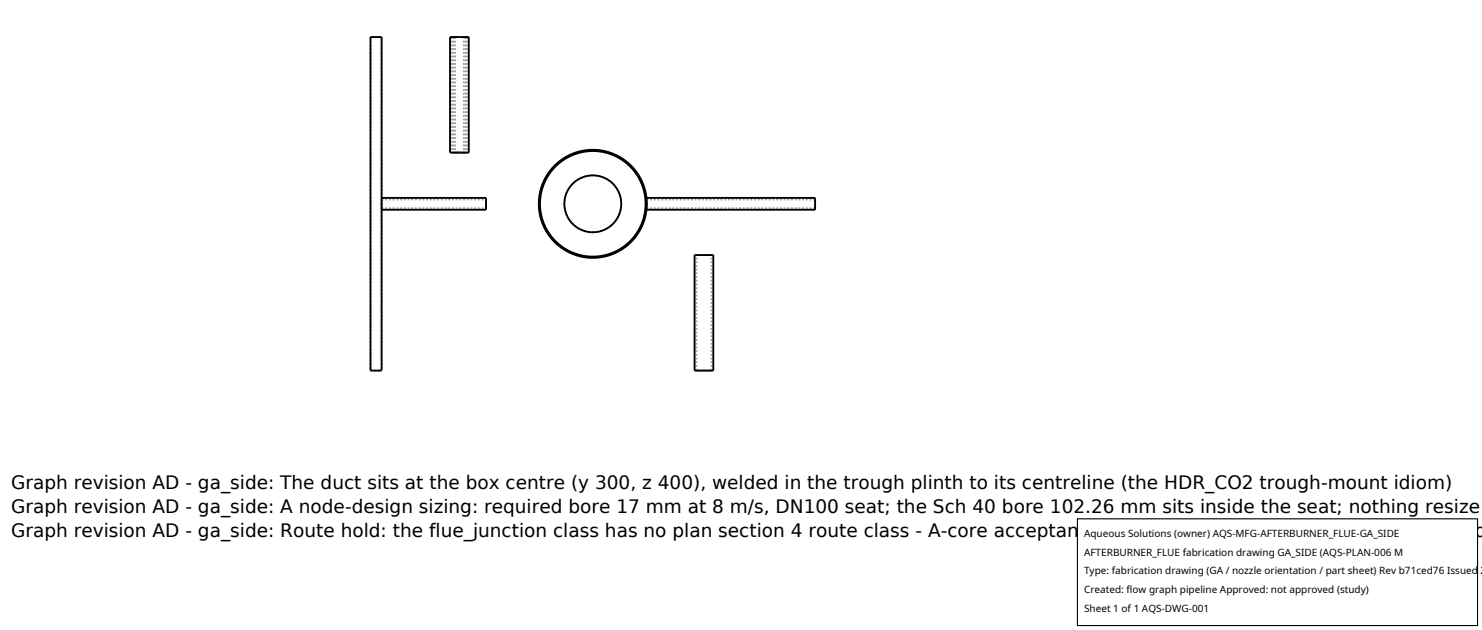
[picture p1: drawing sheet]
<svg xmlns="http://www.w3.org/2000/svg" width="212mm" height="90mm" viewBox="0 0 212 90" stroke-linecap="round" stroke-linejoin="round" font-family="sans-serif">
<defs><g id="words">
<g font-size="2.6">
<text x="1.6" y="69.8">Graph revision AD - ga_side: The duct sits at the box centre (y 300, z 400), welded in the trough plinth to its centreline (the HDR_CO2 trough-mount idiom)</text>
<text x="1.6" y="73.3">Graph revision AD - ga_side: A node-design sizing: required bore 17 mm at 8 m/s, DN100 seat; the Sch 40 bore 102.26 mm sits inside the seat; nothing resize</text>
<text x="1.6" y="76.7">Graph revision AD - ga_side: Route hold: the flue_junction class has no plan section 4 route class - A-core acceptance with the hold named; the A-PIPE idiom fo</text>
</g>
<g font-size="1.4">
<text x="154.8" y="76.6">Aqueous Solutions (owner) AQS-MFG-AFTERBURNER_FLUE-GA_SIDE</text>
<text x="154.8" y="79.3">AFTERBURNER_FLUE fabrication drawing GA_SIDE (AQS-PLAN-006 M</text>
<text x="154.8" y="82">Type: fabrication drawing (GA / nozzle orientation / part sheet) Rev b71ced76 Issued 2</text>
<text x="154.8" y="84.7">Created: flow graph pipeline Approved: not approved (study)</text>
<text x="154.8" y="87.4">Sheet 1 of 1 AQS-DWG-001</text>
</g>
</g></defs>
<g fill="none" stroke="#a0a0a0" stroke-width=".26" stroke-dasharray=".3 .3" stroke-linecap="butt">
<path d="M52.9 5.3h1.6M52.9 5.3v47.6M54.5 5.3v47.6M64.5 5.3h1.1M64.5 5.3v16.5M64.8 5.3h.8M64.8 5.3v16.5M65 5.3h.6M65 5.3v16.5M65.6 5.3h.9M65.6 5.3h.6M65.6 5.3h1.1"/>
<path d="M66.2 5.3h-1.2M66.2 5.3v16.5M66.5 5.3h-1.7M66.5 5.3v16.5M66.7 5.3h-2.2M66.7 5.3v16.5M67 5.3h-2.7M54.5 29.1v.8M54.5 29.9v-1.6M54.5 28.3v.8M54.5 29.1v.6M54.5 29.7v-1.2"/>
<path d="M54.5 28.5v.6M54.5 29.7h14.9M54.5 28.5h14.9M64.5 21.8h1.1M64.8 21.8h.8M65 21.8h.6M65.6 21.8h.9M65.6 21.8h.6M65.6 21.8h1.1M66.2 21.8h-1.2M66.5 21.8h-1.7M66.7 21.8h-2.2"/>
<path d="M67 21.8h-2.7M69.4 28.3v1.6M69.4 29.1v-.6M69.4 28.5v1.2M69.4 29.7v-.6M84.7 33.2l.7-.1 .8-.2 .7-.4 .6-.5 .5-.6 .4-.7 .2-.8 .1-.8v-.8l-.3-.7-.4-.8-.4-.5-.7-.6-.6-.3-.8-.3-.8-.1-.8 .1-.7 .2-.8 .4-.6 .5-.5 .6-.4 .8-.3 1.4 .1 .8 .2 .8 .3 .7 .6 .6 .6 .6 .7 .3 .8 .3 .8 .1M84.7 36.8l1.4-.1 1.5-.5 1.3-.6 1.1-1 1.1-1.2 .7-1.3 .4-1.6 .2-1.4-.2-1.4-.4-1.5-.7-1.3-.9-1.2-1.1-.9-1.4-.8-1.5-.4-1.5-.2-1.5 .1-1.4 .5-1.3 .6-1.2 1-1 1.1-.7 1.4-.5 1.4-.1 1.6 .1 1.4 .4 1.5 .7 1.3 .9 1.2 1.2 .9 1.3 .8 1.5 .4 1.6 .2M84.7 36.6l1.4-.1 1.3-.4 1.3-.6 1.2-1 1-1.1 .7-1.3 .4-1.4 .2-1.5-.1-1.5-.4-1.4-.7-1.3-1-1.2-1.2-1-1.3-.7-1.4-.4-1.4-.1-1.4 .1-1.5 .4-1.3 .7-1.2 1-.8 1-.8 1.4-.4 1.3-.2 1.6 .2 1.4 .4 1.5 .7 1.2 .9 1.2 1.1 .9 1.4 .8 1.4 .4 1.5 .1M92.3 29.9v-1.6M92.3 28.3l.1 .8M92.4 29.7v-1.2M92.4 28.5v.6"/>
<path d="M92.4 29.1l-.1 .8M92.4 29.1v.6M99.2 36.4h2.7M99.5 36.4h2.1M100.5 36.4h-1M101.6 36.4h-1.1M116.4 29.9v-1.6M116.4 29.1v.6M116.4 29.7v-1.2M116.4 28.5v.6M116.4 28.5h-24M116.4 29.7h-24"/>
<path d="M52.9 52.9h1.6M99.2 52.9h2.7M99.5 52.9h2.1M99.5 52.9v-16.5M100.5 52.9h-1M101.6 52.9h-1.1M101.6 52.9v-16.5"/>
</g>
<g fill="none" stroke="#000" stroke-width=".26">
<path d="M52.9 5.3h1.6v47.6h-1.6zM64.3 5.3h2.7v16.5h-2.7zM54.5 28.3h14.9v1.6h-14.9M92.3 28.3h24.1v1.6h-24.1M92.4 29.1h.1M99.2 36.4h2.7v16.5h-2.7z"/>
<circle cx="84.7" cy="29.1" r="7.5"/>
<circle cx="84.7" cy="29.1" r="4.1"/>
<circle cx="84.7" cy="29.1" r="7.7"/>
</g>
<path d="M153.9 74.1h57.1v15.2h-57.1z" fill="#fff" stroke="#000" stroke-width=".16"/>
<use href="#words"/>
</svg>
